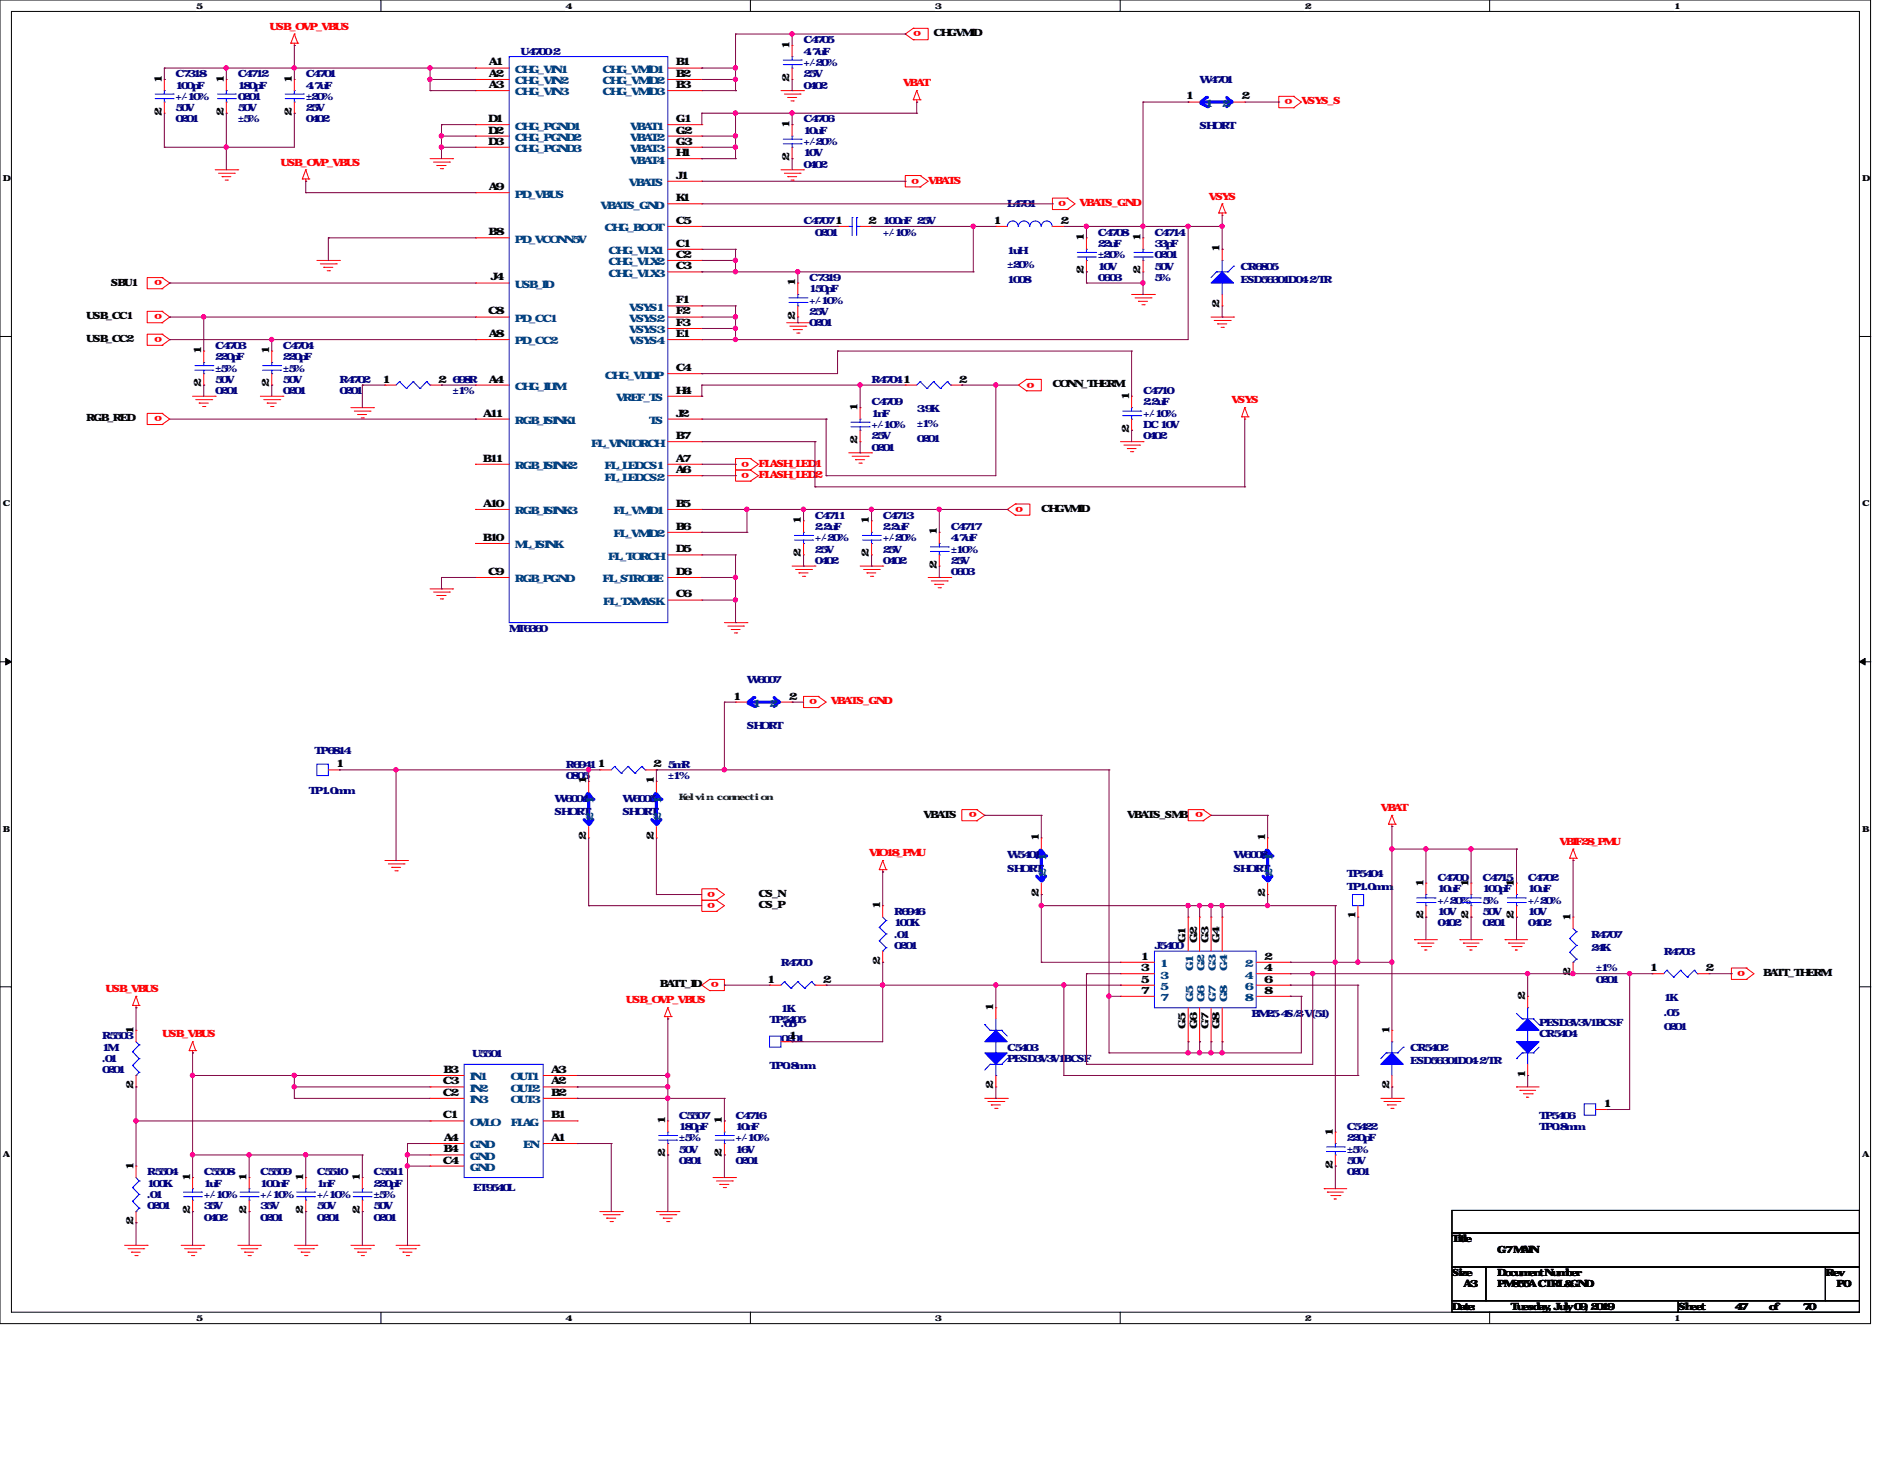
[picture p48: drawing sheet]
<svg xmlns="http://www.w3.org/2000/svg" width="279mm" height="216mm" viewBox="0 0 279 216" stroke-linecap="round" stroke-linejoin="round" font-family="sans-serif">
<defs><g id="words">
<g font-size="1.5" fill="#f00">
<text x="39.9" y="4.4">USB_OVP_VBUS</text>
<text x="136.5" y="4.7" transform="rotate(-180 136.5 4.7)">o</text>
<text x="133.8" y="12.8">VBAT</text>
<text x="191.5" y="14.7" transform="rotate(-180 191.5 14.7)">o</text>
<text x="192.8" y="15.5">VSYS_S</text>
<text x="41.6" y="24.5">USB_OVP_VBUS</text>
<text x="136.1" y="26.5" transform="rotate(-180 136.1 26.5)">o</text>
<text x="137.5" y="27.2">VBATS</text>
<text x="157.9" y="29.8" transform="rotate(-180 157.9 29.8)">o</text>
<text x="179.1" y="29.5">VSYS</text>
<text x="159.9" y="30.5">VBATS_GND</text>
<text x="24" y="41.5" transform="rotate(-180 24 41.5)">o</text>
<text x="24" y="46.6" transform="rotate(-180 24 46.6)">o</text>
<text x="24" y="49.9" transform="rotate(-180 24 49.9)">o</text>
<text x="153.2" y="56.6" transform="rotate(-180 153.2 56.6)">o</text>
<text x="182.4" y="59.7">VSYS</text>
<text x="24" y="61.6" transform="rotate(-180 24 61.6)">o</text>
<text x="111" y="68.4" transform="rotate(-180 111 68.4)">o</text>
<text x="111" y="70" transform="rotate(-180 111 70)">o</text>
<text x="112.4" y="69.1">FLASH_LED1</text>
<text x="112.4" y="70.8">FLASH_LED2</text>
<text x="151.6" y="75.1" transform="rotate(-180 151.6 75.1)">o</text>
<text x="121.1" y="103.5" transform="rotate(-180 121.1 103.5)">o</text>
<text x="123.1" y="104.3">VBATS_GND</text>
<text x="144.7" y="120.3" transform="rotate(-180 144.7 120.3)">o</text>
<text x="178.2" y="120.3" transform="rotate(-180 178.2 120.3)">o</text>
<text x="204.6" y="120.1">VBAT</text>
<text x="231" y="125.1">VBIF28_PMU</text>
<text x="128.8" y="126.7">VIO18_PMU</text>
<text x="106" y="132.1" transform="rotate(-180 106 132.1)">o</text>
<text x="106" y="133.7" transform="rotate(-180 106 133.7)">o</text>
<text x="258.5" y="143.8" transform="rotate(-180 258.5 143.8)">o</text>
<text x="15.6" y="146.9">USB_VBUS</text>
<text x="92.7" y="148.5">USB_OVP_VBUS</text>
<text x="106.5" y="145.5" transform="rotate(-180 106.5 145.5)">o</text>
<text x="24" y="153.6">USB_VBUS</text>
</g>
<g font-size="1.5">
<text x="138.3" y="5.4">CHGVMID</text>
<text x="72.4" y="9.7">A1</text>
<text x="72.4" y="11.4">A2</text>
<text x="100.1" y="9.7">B1</text>
<text x="100.1" y="11.4">B2</text>
<text x="117" y="7.2" transform="rotate(-90 117 7.2)">1</text>
<text x="24" y="17.1" transform="rotate(-90 24 17.1)">2</text>
<text x="24" y="12.2" transform="rotate(-90 24 12.2)">1</text>
<text x="33.1" y="17.1" transform="rotate(-90 33.1 17.1)">2</text>
<text x="33.1" y="12.2" transform="rotate(-90 33.1 12.2)">1</text>
<text x="43.2" y="17.1" transform="rotate(-90 43.2 17.1)">2</text>
<text x="43.2" y="12.2" transform="rotate(-90 43.2 12.2)">1</text>
<text x="72.4" y="13">A3</text>
<text x="100.1" y="13">B3</text>
<text x="117" y="12.1" transform="rotate(-90 117 12.1)">2</text>
<text x="175.7" y="14.7">1</text>
<text x="183.9" y="14.7">2</text>
<text x="72.3" y="18.1">D1</text>
<text x="72.3" y="19.8">D2</text>
<text x="72.3" y="21.4">D3</text>
<text x="100.1" y="18.1">G1</text>
<text x="100.1" y="19.8">G2</text>
<text x="100.1" y="21.4">G3</text>
<text x="100.1" y="23.1">H1</text>
<text x="117" y="23.8" transform="rotate(-90 117 23.8)">2</text>
<text x="117" y="19" transform="rotate(-90 117 19)">1</text>
<text x="72.4" y="28.2">A9</text>
<text x="100.1" y="26.5">J1</text>
<text x="100.1" y="29.8">K1</text>
<text x="72.4" y="34.8">B8</text>
<text x="100.1" y="33.1">C5</text>
<text x="123.7" y="33.1">1</text>
<text x="128.6" y="33.1">2</text>
<text x="147.2" y="33.1">1</text>
<text x="157.1" y="33.1">2</text>
<text x="160.6" y="35.7" transform="rotate(-90 160.6 35.7)">1</text>
<text x="169" y="35.7" transform="rotate(-90 169 35.7)">1</text>
<text x="72.6" y="41.5">J4</text>
<text x="100.1" y="36.5">C1</text>
<text x="100.1" y="38.2">C2</text>
<text x="100.1" y="39.9">C3</text>
<text x="160.6" y="40.6" transform="rotate(-90 160.6 40.6)">2</text>
<text x="169" y="40.6" transform="rotate(-90 169 40.6)">2</text>
<text x="180.7" y="37.4" transform="rotate(-90 180.7 37.4)">1</text>
<text x="12.7" y="47.3">USB_CC1</text>
<text x="16.4" y="42.3">SBU1</text>
<text x="72.3" y="46.6">C8</text>
<text x="100.1" y="44.9">F1</text>
<text x="100.1" y="46.6">F2</text>
<text x="117.8" y="47.3" transform="rotate(-90 117.8 47.3)">2</text>
<text x="117.8" y="42.4" transform="rotate(-90 117.8 42.4)">1</text>
<text x="180.7" y="45.6" transform="rotate(-90 180.7 45.6)">2</text>
<text x="12.7" y="50.7">USB_CC2</text>
<text x="29.8" y="52.5" transform="rotate(-90 29.8 52.5)">1</text>
<text x="39.9" y="52.5" transform="rotate(-90 39.9 52.5)">1</text>
<text x="72.4" y="49.9">A8</text>
<text x="100.1" y="48.3">F3</text>
<text x="100.1" y="49.9">E1</text>
<text x="29.8" y="57.4" transform="rotate(-90 29.8 57.4)">2</text>
<text x="39.9" y="57.4" transform="rotate(-90 39.9 57.4)">2</text>
<text x="56.6" y="56.6">1</text>
<text x="64.9" y="56.6">2</text>
<text x="72.4" y="56.6">A4</text>
<text x="100.1" y="54.9">C4</text>
<text x="100.1" y="58.3">H4</text>
<text x="133.8" y="56.6">1</text>
<text x="142" y="56.6">2</text>
<text x="155.9" y="57.4">CONN_THERM</text>
<text x="167.3" y="59.2" transform="rotate(-90 167.3 59.2)">1</text>
<text x="12.7" y="62.4">RGB_RED</text>
<text x="71.6" y="61.7">A11</text>
<text x="100.1" y="61.7">J2</text>
<text x="100.1" y="65">B7</text>
<text x="127" y="65.7" transform="rotate(-90 127 65.7)">2</text>
<text x="127" y="60.9" transform="rotate(-90 127 60.9)">1</text>
<text x="167.3" y="64.1" transform="rotate(-90 167.3 64.1)">2</text>
<text x="71.5" y="68.4">B11</text>
<text x="100.1" y="68.4">A7</text>
<text x="100.1" y="70.1">A6</text>
<text x="71.6" y="75.1">A10</text>
<text x="100.1" y="75.1">B5</text>
<text x="118.7" y="77.6" transform="rotate(-90 118.7 77.6)">1</text>
<text x="128.7" y="77.6" transform="rotate(-90 128.7 77.6)">1</text>
<text x="154.3" y="75.8">CHGVMID</text>
<text x="71.5" y="80.1">B10</text>
<text x="100.1" y="78.4">B6</text>
<text x="100.1" y="81.8">D5</text>
<text x="118.7" y="82.5" transform="rotate(-90 118.7 82.5)">2</text>
<text x="128.7" y="82.5" transform="rotate(-90 128.7 82.5)">2</text>
<text x="138.8" y="79.3" transform="rotate(-90 138.8 79.3)">1</text>
<text x="72.3" y="85.1">C9</text>
<text x="100.1" y="85.1">D6</text>
<text x="100.1" y="88.5">C6</text>
<text x="138.8" y="84.2" transform="rotate(-90 138.8 84.2)">2</text>
<text x="108.6" y="103.6">1</text>
<text x="116.9" y="103.6">2</text>
<text x="49.8" y="113.6">1</text>
<text x="88.5" y="113.6">1</text>
<text x="96.8" y="113.6">2</text>
<text x="86.8" y="116.2" transform="rotate(-90 86.8 116.2)">1</text>
<text x="96.9" y="116.2" transform="rotate(-90 96.9 116.2)">1</text>
<text x="86.8" y="124.4" transform="rotate(-90 86.8 124.4)">2</text>
<text x="96.9" y="124.4" transform="rotate(-90 96.9 124.4)">2</text>
<text x="136.8" y="121.1">VBATS</text>
<text x="153.9" y="124.5" transform="rotate(-90 153.9 124.5)">1</text>
<text x="167" y="121.1">VBATS_SMB</text>
<text x="187.4" y="124.5" transform="rotate(-90 187.4 124.5)">1</text>
<text x="210.9" y="131.3" transform="rotate(-90 210.9 131.3)">1</text>
<text x="217.5" y="131.3" transform="rotate(-90 217.5 131.3)">1</text>
<text x="224.3" y="131.3" transform="rotate(-90 224.3 131.3)">1</text>
<text x="112.4" y="132.8">CS_N</text>
<text x="112.4" y="134.5">CS_P</text>
<text x="130.4" y="134.6" transform="rotate(-90 130.4 134.6)">1</text>
<text x="153.9" y="132.8" transform="rotate(-90 153.9 132.8)">2</text>
<text x="187.4" y="132.8" transform="rotate(-90 187.4 132.8)">2</text>
<text x="200.8" y="136.1" transform="rotate(-90 200.8 136.1)">1</text>
<text x="210.9" y="136.1" transform="rotate(-90 210.9 136.1)">2</text>
<text x="217.5" y="136.1" transform="rotate(-90 217.5 136.1)">2</text>
<text x="224.3" y="136.1" transform="rotate(-90 224.3 136.1)">2</text>
<text x="232.7" y="136.3" transform="rotate(-90 232.7 136.3)">1</text>
<text x="130.4" y="142.9" transform="rotate(-90 130.4 142.9)">2</text>
<text x="169" y="142.1">1</text>
<text x="169" y="143.8">3</text>
<text x="175.6" y="139.7" transform="rotate(-90 175.6 139.7)">G1</text>
<text x="177.3" y="139.7" transform="rotate(-90 177.3 139.7)">G2</text>
<text x="179" y="139.7" transform="rotate(-90 179 139.7)">G3</text>
<text x="180.7" y="139.7" transform="rotate(-90 180.7 139.7)">G4</text>
<text x="187.3" y="142.1">2</text>
<text x="187.3" y="143.8">4</text>
<text x="244.4" y="143.8">1</text>
<text x="252.6" y="143.8">2</text>
<text x="97.7" y="146.2">BATT_ID</text>
<text x="113.7" y="145.5">1</text>
<text x="121.9" y="145.5">2</text>
<text x="147.1" y="149.7" transform="rotate(-90 147.1 149.7)">1</text>
<text x="169" y="147.1">7</text>
<text x="169" y="145.5">5</text>
<text x="187.3" y="145.5">6</text>
<text x="187.3" y="147.1">8</text>
<text x="225.9" y="148" transform="rotate(-90 225.9 148)">2</text>
<text x="232.7" y="144.5" transform="rotate(-90 232.7 144.5)">2</text>
<text x="261.2" y="144.5">BATT_THERM</text>
<text x="19.8" y="153.1" transform="rotate(-90 19.8 153.1)">1</text>
<text x="116.9" y="153.9">1</text>
<text x="175.6" y="152.4" transform="rotate(-90 175.6 152.4)">G5</text>
<text x="177.3" y="152.4" transform="rotate(-90 177.3 152.4)">G6</text>
<text x="179" y="152.4" transform="rotate(-90 179 152.4)">G7</text>
<text x="180.7" y="152.4" transform="rotate(-90 180.7 152.4)">G8</text>
<text x="205.8" y="153.1" transform="rotate(-90 205.8 153.1)">1</text>
<text x="19.8" y="161.3" transform="rotate(-90 19.8 161.3)">2</text>
<text x="65.6" y="160.6">C3</text>
<text x="65.7" y="158.9">B3</text>
<text x="81.7" y="158.9">A3</text>
<text x="81.7" y="160.6">A2</text>
<text x="147.1" y="161.3" transform="rotate(-90 147.1 161.3)">2</text>
<text x="205.8" y="161.3" transform="rotate(-90 205.8 161.3)">2</text>
<text x="225.9" y="159.6" transform="rotate(-90 225.9 159.6)">1</text>
<text x="65.6" y="162.3">C2</text>
<text x="65.6" y="165.6">C1</text>
<text x="81.7" y="162.3">B2</text>
<text x="81.7" y="165.6">B1</text>
<text x="98.6" y="166.5" transform="rotate(-90 98.6 166.5)">1</text>
<text x="106.9" y="166.5" transform="rotate(-90 106.9 166.5)">1</text>
<text x="237.6" y="163.9">1</text>
<text x="19.8" y="173.2" transform="rotate(-90 19.8 173.2)">1</text>
<text x="65.6" y="172.3">C4</text>
<text x="65.7" y="170.6">B4</text>
<text x="65.7" y="169">A4</text>
<text x="81.7" y="169">A1</text>
<text x="98.6" y="171.4" transform="rotate(-90 98.6 171.4)">2</text>
<text x="106.9" y="171.4" transform="rotate(-90 106.9 171.4)">2</text>
<text x="197.4" y="173.1" transform="rotate(-90 197.4 173.1)">2</text>
<text x="197.4" y="168.1" transform="rotate(-90 197.4 168.1)">1</text>
<text x="28.2" y="179.7" transform="rotate(-90 28.2 179.7)">2</text>
<text x="28.2" y="174.8" transform="rotate(-90 28.2 174.8)">1</text>
<text x="36.5" y="179.7" transform="rotate(-90 36.5 179.7)">2</text>
<text x="36.5" y="174.8" transform="rotate(-90 36.5 174.8)">1</text>
<text x="44.9" y="179.7" transform="rotate(-90 44.9 179.7)">2</text>
<text x="44.9" y="174.8" transform="rotate(-90 44.9 174.8)">1</text>
<text x="53.3" y="179.7" transform="rotate(-90 53.3 179.7)">2</text>
<text x="53.3" y="174.8" transform="rotate(-90 53.3 174.8)">1</text>
<text x="19.8" y="181.4" transform="rotate(-90 19.8 181.4)">2</text>
<text x="215.1" y="183.9">Title</text>
<text x="221.8" y="185.6">G7 MAIN</text>
<text x="215.1" y="189">Size</text>
<text x="216.8" y="190.6">A3</text>
<text x="221.8" y="190.6">PM855A CTRL&amp;GND</text>
<text x="221.8" y="189">Document Number</text>
<text x="270.4" y="189">Rev</text>
<text x="272.1" y="190.6">P0</text>
<text x="215.1" y="194">Date:</text>
<text x="223.8" y="194">Tuesday, July 09, 2019</text>
<text x="248.6" y="194">Sheet</text>
<text x="257" y="194">47</text>
<text x="262" y="194">of</text>
<text x="267.1" y="194">70</text>
</g>
<g font-size="1.5" fill="#000080">
<text x="26" y="11.4">C7318</text>
<text x="35.2" y="11.4">C4712</text>
<text x="45.3" y="11.4">C4701</text>
<text x="77.1" y="8.1">U4700-2</text>
<text x="119" y="6.4">C4705</text>
<text x="119" y="8.1">4.7uF</text>
<text x="119" y="11.4">25V</text>
<text x="119" y="9.7">+/-20%</text>
<text x="26" y="13.1">100pF</text>
<text x="26" y="16.5">50V</text>
<text x="26" y="14.8">+/-10%</text>
<text x="35.2" y="13.1">180pF</text>
<text x="35.2" y="14.8">0201</text>
<text x="35.2" y="16.5">50V</text>
<text x="45.3" y="13.1">4.7uF</text>
<text x="45.3" y="16.5">25V</text>
<text x="45.3" y="14.8">±20%</text>
<text x="119" y="13.1">0402</text>
<text x="177.7" y="12.3">W4701</text>
<text x="26" y="18.1">0201</text>
<text x="35.2" y="18.1">±5%</text>
<text x="45.3" y="18.1">0402</text>
<text x="119" y="18.1">C4706</text>
<text x="119" y="19.8">10uF</text>
<text x="119" y="23.2">10V</text>
<text x="119" y="21.5">+/-20%</text>
<text x="177.7" y="19.1">SHORT</text>
<text x="119" y="24.8">0402</text>
<text x="119" y="33.2">C4707</text>
<text x="120.7" y="34.9">0201</text>
<text x="130.8" y="33.2">100nF 25V</text>
<text x="130.8" y="34.9">+/-10%</text>
<text x="149.2" y="30.7">L4701</text>
<text x="162.6" y="34.9">C4708</text>
<text x="171" y="34.9">C4714</text>
<text x="119.9" y="41.6">C7319</text>
<text x="149.2" y="37.6">1uH</text>
<text x="149.2" y="39.8">±20%</text>
<text x="149.2" y="42">1008</text>
<text x="162.6" y="36.6">22uF</text>
<text x="162.6" y="41.6">0603</text>
<text x="162.6" y="39.9">10V</text>
<text x="162.6" y="38.3">±20%</text>
<text x="171" y="36.6">33pF</text>
<text x="171" y="38.3">0201</text>
<text x="171" y="39.9">50V</text>
<text x="171" y="41.6">5%</text>
<text x="183.8" y="39.9">CR6805</text>
<text x="183.8" y="42">ESD56301D04-2/TR</text>
<text x="119.9" y="43.3">150pF</text>
<text x="119.9" y="46.7">25V</text>
<text x="119.9" y="45">+/-10%</text>
<text x="31.9" y="51.6">C4703</text>
<text x="31.9" y="53.3">220pF</text>
<text x="41.9" y="51.6">C4704</text>
<text x="41.9" y="53.3">220pF</text>
<text x="119.9" y="48.3">0201</text>
<text x="31.9" y="58.4">0201</text>
<text x="31.9" y="56.7">50V</text>
<text x="31.9" y="55">±5%</text>
<text x="41.9" y="58.4">0201</text>
<text x="41.9" y="56.7">50V</text>
<text x="41.9" y="55">±5%</text>
<text x="50.3" y="56.7">R4702</text>
<text x="50.3" y="58.4">0201</text>
<text x="67.1" y="56.7">698R</text>
<text x="67.1" y="58.4">±1%</text>
<text x="129.1" y="56.7">R4704</text>
<text x="169.3" y="58.4">C4710</text>
<text x="129.1" y="60">C4709</text>
<text x="129.1" y="61.7">1nF</text>
<text x="129.1" y="65.1">25V</text>
<text x="129.1" y="63.4">+/-10%</text>
<text x="135.8" y="61">3.9K</text>
<text x="135.8" y="63.2">±1%</text>
<text x="135.8" y="65.4">0201</text>
<text x="169.3" y="60">2.2uF</text>
<text x="169.3" y="65.1">0402</text>
<text x="169.3" y="63.4">DC 10V</text>
<text x="169.3" y="61.7">+/-10%</text>
<text x="129.1" y="66.8">0201</text>
<text x="120.7" y="76.8">C4711</text>
<text x="130.8" y="76.8">C4713</text>
<text x="120.7" y="78.5">2.2uF</text>
<text x="120.7" y="83.5">0402</text>
<text x="120.7" y="81.8">25V</text>
<text x="120.7" y="80.2">+/-20%</text>
<text x="130.8" y="78.5">2.2uF</text>
<text x="130.8" y="83.5">0402</text>
<text x="130.8" y="81.8">25V</text>
<text x="130.8" y="80.2">+/-20%</text>
<text x="140.8" y="78.5">C4717</text>
<text x="140.8" y="80.2">4.7uF</text>
<text x="140.8" y="83.5">25V</text>
<text x="140.8" y="81.8">±10%</text>
<text x="140.8" y="85.2">0603</text>
<text x="75.4" y="93.6">MT6360</text>
<text x="110.7" y="101.1">W6007</text>
<text x="110.7" y="108">SHORT</text>
<text x="46.6" y="111.7">TP6814</text>
<text x="83.8" y="113.7">R6941</text>
<text x="98.9" y="113.7">5mR</text>
<text x="45.8" y="117.6">TP1.0mm</text>
<text x="82.2" y="118.7">W6004</text>
<text x="83.8" y="115.4">0805</text>
<text x="92.2" y="118.7">W6005</text>
<text x="98.9" y="115.4">±1%</text>
<text x="82.2" y="120.7">SHORT</text>
<text x="92.2" y="120.7">SHORT</text>
<text x="149.2" y="127.1">W5401</text>
<text x="149.2" y="129.1">SHORT</text>
<text x="182.8" y="127.1">W6008</text>
<text x="182.8" y="129.1">SHORT</text>
<text x="199.5" y="129.8">TP5404</text>
<text x="199.5" y="131.8">TP1.0mm</text>
<text x="212.9" y="130.5">C4700</text>
<text x="219.6" y="130.5">C4715</text>
<text x="226.3" y="130.5">C4702</text>
<text x="132.5" y="135.5">R6946</text>
<text x="132.5" y="137.2">100K</text>
<text x="212.9" y="132.1">10uF</text>
<text x="212.9" y="137.2">0402</text>
<text x="212.9" y="135.5">10V</text>
<text x="212.9" y="133.8">+/-20%</text>
<text x="219.6" y="132.1">100pF</text>
<text x="219.6" y="137.2">0201</text>
<text x="219.6" y="135.5">50V</text>
<text x="219.6" y="133.8">5%</text>
<text x="226.3" y="132.1">10uF</text>
<text x="226.3" y="137.2">0402</text>
<text x="226.3" y="135.5">10V</text>
<text x="226.3" y="133.8">+/-20%</text>
<text x="115.7" y="143">R4700</text>
<text x="132.5" y="138.9">.01</text>
<text x="132.5" y="140.5">0201</text>
<text x="171" y="140.5">J5400</text>
<text x="235.7" y="138.9">R4707</text>
<text x="235.7" y="140.8">24K</text>
<text x="236.4" y="143.9">±1%</text>
<text x="246.5" y="141.4">R4703</text>
<text x="115.7" y="149.9">1K</text>
<text x="236.4" y="145.5">0201</text>
<text x="246.5" y="148.2">1K</text>
<text x="15.1" y="153.9">R5503</text>
<text x="15.1" y="155.6">1M</text>
<text x="114" y="151.4">TP5405</text>
<text x="115.7" y="152.1">.05</text>
<text x="115.7" y="154.3">0201</text>
<text x="149.2" y="155.6">C5403</text>
<text x="185.4" y="150.6">BM25-4S/2-V(51)</text>
<text x="208.9" y="155.6">CR5402</text>
<text x="228" y="153.6">CR5404</text>
<text x="228" y="151.9">PESD3V3V1BCSF</text>
<text x="246.5" y="150.4">.05</text>
<text x="246.5" y="152.6">0201</text>
<text x="15.1" y="157.3">.01</text>
<text x="15.1" y="159">0201</text>
<text x="69.9" y="156.6">U5501</text>
<text x="114" y="158.3">TP0.8mm</text>
<text x="149.2" y="157.3">PESD3V3V1BCSF</text>
<text x="208.9" y="157.6">ESD56301D04-2/TR</text>
<text x="100.6" y="165.7">C5507</text>
<text x="100.6" y="167.3">180pF</text>
<text x="109" y="165.7">C4716</text>
<text x="109" y="167.3">10nF</text>
<text x="199.5" y="167.3">C5422</text>
<text x="228" y="165.7">TP5406</text>
<text x="228" y="167.3">TP0.8mm</text>
<text x="100.6" y="172.4">0201</text>
<text x="100.6" y="170.7">50V</text>
<text x="100.6" y="169">±5%</text>
<text x="109" y="172.4">0201</text>
<text x="109" y="170.7">16V</text>
<text x="109" y="169">+/-10%</text>
<text x="199.5" y="169">220pF</text>
<text x="199.5" y="172.4">50V</text>
<text x="199.5" y="170.7">±5%</text>
<text x="21.8" y="174">R5504</text>
<text x="21.8" y="175.7">100K</text>
<text x="21.8" y="177.4">.01</text>
<text x="21.8" y="179.1">0201</text>
<text x="30.2" y="174">C5508</text>
<text x="30.2" y="175.7">1uF</text>
<text x="30.2" y="179.1">35V</text>
<text x="30.2" y="177.4">+/-10%</text>
<text x="38.6" y="174">C5509</text>
<text x="38.6" y="175.7">100nF</text>
<text x="38.6" y="179.1">35V</text>
<text x="38.6" y="177.4">+/-10%</text>
<text x="46.9" y="174">C5510</text>
<text x="46.9" y="175.7">1nF</text>
<text x="46.9" y="179.1">50V</text>
<text x="46.9" y="177.4">+/-10%</text>
<text x="55.3" y="174">C5511</text>
<text x="55.3" y="175.7">220pF</text>
<text x="55.3" y="179.1">50V</text>
<text x="55.3" y="177.4">±5%</text>
<text x="70.1" y="176.4">ET9540L</text>
<text x="199.5" y="174">0201</text>
<text x="30.2" y="180.8">0402</text>
<text x="38.6" y="180.8">0201</text>
<text x="46.9" y="180.8">0201</text>
<text x="55.3" y="180.8">0201</text>
</g>
<g font-size="1.5" fill="#004080">
<text x="76.3" y="10.8">CHG_VIN1</text>
<text x="89.3" y="10.8">CHG_VMID1</text>
<text x="76.3" y="12.5">CHG_VIN2</text>
<text x="76.3" y="14.1">CHG_VIN3</text>
<text x="89.3" y="12.5">CHG_VMID2</text>
<text x="89.3" y="14.1">CHG_VMID3</text>
<text x="178.6" y="15.8">1</text>
<text x="181.1" y="15.8">2</text>
<text x="76.3" y="19.2">CHG_PGND1</text>
<text x="76.3" y="20.9">CHG_PGND2</text>
<text x="76.3" y="22.5">CHG_PGND3</text>
<text x="93.3" y="19.2">VBAT1</text>
<text x="93.3" y="20.9">VBAT2</text>
<text x="93.3" y="22.5">VBAT3</text>
<text x="76.3" y="29.3">PD_VBUS</text>
<text x="93.2" y="27.6">VBATS</text>
<text x="93.3" y="24.2">VBAT4</text>
<text x="76.3" y="35.9">PD_VCONN5V</text>
<text x="88.9" y="30.9">VBATS_GND</text>
<text x="89.6" y="34.2">CHG_BOOT</text>
<text x="90.2" y="37.6">CHG_VLX1</text>
<text x="90.2" y="39.3">CHG_VLX2</text>
<text x="90.2" y="41">CHG_VLX3</text>
<text x="76.3" y="47.7">PD_CC1</text>
<text x="76.3" y="42.6">USB_ID</text>
<text x="93.2" y="46">VSYS1</text>
<text x="93.2" y="47.7">VSYS2</text>
<text x="76.3" y="51">PD_CC2</text>
<text x="93.2" y="49.4">VSYS3</text>
<text x="93.2" y="51">VSYS4</text>
<text x="76.3" y="57.7">CHG_ILIM</text>
<text x="89.6" y="56">CHG_VDDP</text>
<text x="91.3" y="59.4">VREF_TS</text>
<text x="76.3" y="62.8">RGB_ISINK1</text>
<text x="96.2" y="62.8">TS</text>
<text x="76.3" y="69.5">RGB_ISINK2</text>
<text x="87.6" y="66.1">FL_VINTORCH</text>
<text x="89.5" y="69.5">FL_LEDCS1</text>
<text x="89.5" y="71.2">FL_LEDCS2</text>
<text x="76.3" y="76.2">RGB_ISINK3</text>
<text x="90.9" y="76.2">FL_VMID1</text>
<text x="76.3" y="81.2">ML_ISINK</text>
<text x="90.1" y="82.9">FL_TORCH</text>
<text x="90.9" y="79.5">FL_VMID2</text>
<text x="76.3" y="86.2">RGB_PGND</text>
<text x="89.2" y="86.2">FL_STROBE</text>
<text x="89.4" y="89.6">FL_TXMASK</text>
<text x="111.5" y="104.7">1</text>
<text x="114" y="104.7">2</text>
<text x="87.9" y="119" transform="rotate(-90 87.9 119)">1</text>
<text x="98" y="119" transform="rotate(-90 98 119)">1</text>
<text x="87.9" y="121.5" transform="rotate(-90 87.9 121.5)">2</text>
<text x="98" y="121.5" transform="rotate(-90 98 121.5)">2</text>
<text x="155" y="129.9" transform="rotate(-90 155 129.9)">2</text>
<text x="155" y="127.4" transform="rotate(-90 155 127.4)">1</text>
<text x="188.5" y="129.9" transform="rotate(-90 188.5 129.9)">2</text>
<text x="188.5" y="127.4" transform="rotate(-90 188.5 127.4)">1</text>
<text x="171.9" y="143.2">1</text>
<text x="176.7" y="143.7" transform="rotate(-90 176.7 143.7)">G1</text>
<text x="178.4" y="143.7" transform="rotate(-90 178.4 143.7)">G2</text>
<text x="180.1" y="143.7" transform="rotate(-90 180.1 143.7)">G3</text>
<text x="181.8" y="143.7" transform="rotate(-90 181.8 143.7)">G4</text>
<text x="184.4" y="143.2">2</text>
<text x="171.9" y="148.3">7</text>
<text x="171.9" y="144.9">3</text>
<text x="171.9" y="146.6">5</text>
<text x="176.7" y="148.4" transform="rotate(-90 176.7 148.4)">G5</text>
<text x="178.4" y="148.4" transform="rotate(-90 178.4 148.4)">G6</text>
<text x="180.1" y="148.4" transform="rotate(-90 180.1 148.4)">G7</text>
<text x="181.8" y="148.4" transform="rotate(-90 181.8 148.4)">G8</text>
<text x="184.4" y="146.6">6</text>
<text x="184.4" y="144.9">4</text>
<text x="184.4" y="148.3">8</text>
<text x="69.6" y="160">IN1</text>
<text x="69.6" y="161.7">IN2</text>
<text x="75.6" y="160">OUT1</text>
<text x="75.6" y="161.7">OUT2</text>
<text x="69.6" y="163.4">IN3</text>
<text x="69.6" y="166.7">OVLO</text>
<text x="75.6" y="163.4">OUT3</text>
<text x="75.7" y="166.7">FLAG</text>
<text x="69.6" y="171.7">GND</text>
<text x="69.6" y="170.1">GND</text>
<text x="69.6" y="173.4">GND</text>
<text x="77.5" y="170.1">EN</text>
</g>
<text font-size="1.3" fill="#008000" x="100.6" y="118.4">Kelvin connection</text>
<g font-size="1.2">
<text x="29" y="1.3">5</text>
<text x="83.8" y="1.3">4</text>
<text x="138.5" y="1.3">3</text>
<text x="193.3" y="1.3">2</text>
<text x="248" y="1.3">1</text>
<text x=".4" y="26.8">D</text>
<text x="275.9" y="26.8">D</text>
<text x=".4" y="75">C</text>
<text x="275.9" y="75">C</text>
<text x=".4" y="123.1">B</text>
<text x="275.9" y="123.1">B</text>
<text x=".4" y="171.3">A</text>
<text x="275.9" y="171.3">A</text>
<text x="29" y="195.6">5</text>
<text x="83.8" y="195.6">4</text>
<text x="138.5" y="195.6">3</text>
<text x="193.3" y="195.6">2</text>
<text x="248" y="195.6">1</text>
</g>
</g></defs>
<path d="M0 0h277.1v196h-277.1zM1.7 1.7h273.8v192.6h-273.8z" fill="none" stroke="#000" stroke-width=".15"/>
<g fill="#fff">
<path d="M29 .2h.7v1.3h-.7z"/>
<path d="M29 194.5h.7v1.3h-.7z"/>
</g>
<path d="M56.4 0v1.7M56.4 194.3v1.7" fill="none" stroke="#000" stroke-width=".15"/>
<g fill="#fff">
<path d="M83.8 .2h.6v1.3h-.6z"/>
<path d="M83.8 194.5h.6v1.3h-.6z"/>
</g>
<path d="M111.2 0v1.7M111.2 194.3v1.7" fill="none" stroke="#000" stroke-width=".15"/>
<g fill="#fff">
<path d="M138.5 .2h.6v1.3h-.6z"/>
<path d="M138.5 194.5h.6v1.3h-.6z"/>
</g>
<path d="M165.9 0v1.7M165.9 194.3v1.7" fill="none" stroke="#000" stroke-width=".15"/>
<g fill="#fff">
<path d="M193.3 .2h.6v1.3h-.6z"/>
<path d="M193.3 194.5h.6v1.3h-.6z"/>
</g>
<path d="M220.7 0v1.7M220.7 194.3v1.7" fill="none" stroke="#000" stroke-width=".15"/>
<g fill="#fff">
<path d="M248 .2h.7v1.3h-.7z"/>
<path d="M248 194.5h.7v1.3h-.7z"/>
<path d="M.4 25.7h.9v1.4h-.9z"/>
<path d="M275.9 25.7h.8v1.4h-.8z"/>
<path d="M.4 73.9h.9v1.3h-.9z"/>
<path d="M275.9 73.9h.8v1.3h-.8z"/>
</g>
<path d="M0 49.8h1.7M275.5 49.8h1.7" fill="none" stroke="#000" stroke-width=".15"/>
<g fill="#fff">
<path d="M.4 122h.8v1.4h-.8z"/>
<path d="M275.9 122h.7v1.4h-.7z"/>
</g>
<path d="M0 98h1.7M275.5 98h1.7" fill="none" stroke="#000" stroke-width=".15"/>
<path d="M.8 97.5l.9 .5-.9 .5zM275.5 98l.8-.5v1z" fill="#000" stroke="#000" stroke-width=".15"/>
<g fill="#fff">
<path d="M.4 170.2h.8v1.3h-.8z"/>
<path d="M275.9 170.2h.7v1.3h-.7z"/>
</g>
<path d="M0 146.1h1.7M275.5 146.1h1.7M215.1 179.2h60.4v3.4h-60.4zM215.1 182.6h60.4v5h-60.4zM215.1 187.6h5v5h-5zM215.1 192.6h33.5v1.7h-33.5zM220.1 187.6h50.3v5h-50.3zM248.6 192.6h26.9v1.7h-26.9zM270.4 187.6h5.1v5h-5.1z" fill="none" stroke="#000" stroke-width=".15"/>
<g fill="none" stroke="#f00" stroke-width=".15">
<path d="M33.5 11.8h.1M33.5 16.8h.1M33.5 11.8v1.6M33.5 15.1v1.7M43.1 6.4h.1M43.1 6.4h1M43.6 6.7h.1M43.6 5h.1M43.6 11.8h.1M43.6 16.8h.1M43.6 6.4v.3M43.6 11.8v1.6"/>
<path d="M43.6 15.1v1.7M43.6 5l.5 1.4M43.6 5l-.5 1.4M44.1 6.4h.1M115.7 13.4h3.3M116.2 13.9h2.3M116.7 14.4h.1M116.7 14.4h1.3M117.2 14.9h.3M117.5 14.9h.1M118.5 13.9h.1M119 13.4h.1"/>
<path d="M135.3 14.8h.1M135.3 5.9h.1M135.3 4.2h.1M135.3 4.2h2.2v1.7h-2.2M135.3 14.8h1M135.3 4.2l-1.2 .8 1.2 .9M135.8 15.1h.1M135.8 13.4h.1M135.8 14.8v.3M135.8 13.4l.5 1.4M135.8 13.4l-.5 1.4M136.3 14.8h.1"/>
<path d="M191.6 16h.1M191.6 14.3h.1M191.6 14.3h-2.2v1.7h2.2M191.6 14.3l1.2 .8-1.2 .9M31.9 25.1h3.3M32.4 25.7h2.3M32.9 26.2h.1M32.9 26.2h1.3M33.4 26.7h.3M33.7 26.7h.1M34.7 25.7h.1M35.2 25.1h.1"/>
<path d="M44.8 26.5h.1M44.8 26.5h1M45.3 26.8h.1M45.3 25.1h.1M45.3 26.5v.3M45.3 25.1l.5 1.4M45.3 25.1l-.5 1.4M45.8 26.5h.1M46.9 38.6h3.4M47.5 39.1h2.3M48 39.6h.1M48 39.6h1.3"/>
<path d="M49.8 39.1h.1M50.3 38.6h.1M63.7 23.5h3.4M64.2 24h2.4M64.7 24.5h.1M64.7 24.5h1.4M65.2 25h.4M65.6 25h.1M66.6 24h.1M67.1 23.5h.1M115.7 25.1h3.3M116.2 25.7h2.3"/>
<path d="M116.7 26.2h.1M116.7 26.2h1.3M117.2 26.7h.3M117.5 26.7h.1M118.5 25.7h.1M119 25.1h.1M124.1 33.5h.1M124.1 33.5h1.6M127.4 33.5h1.7M129.1 33.5h.1M136.3 27.7h.1M136.3 26h.1"/>
<path d="M136.3 26h-2.2v1.7h2.2M136.3 26l1.2 .8-1.2 .9M158.1 31h.1M158.1 29.3h.1M158.1 29.3h-2.2v1.7h2.2M158.1 29.3l1.2 .9-1.2 .8M161 35.2h.1M161 35.2v1.7M161 38.6v1.7M180.6 31.5h.1M180.6 31.5h1M181.1 31.9h.1"/>
<path d="M181.1 30.2h.1M181.1 31.5v.4M181.1 30.2l.5 1.3M181.1 30.2l-.5 1.3M181.6 31.5h.1M24 47.8h.1M24 46.1h.1M24 46.1h-2.2v1.7h2.2M24 51.1h.1M24 49.5h.1M24 49.5h-2.2v1.6h2.2M24 42.8h.1"/>
<path d="M24 41.1h.1M24 41.1h-2.2v1.7h2.2M24 46.1l1.1 .8-1.1 .9M24 49.5l1.1 .8-1.1 .8M24 41.1l1.1 .8-1.1 .9M28.5 58.7h3.4M29 59.2h2.4M29.5 59.7h.1M29.5 59.7h1.4M30.2 52h.1M30.2 57h.1M30.2 52v1.7"/>
<path d="M30.2 55.3v1.7M31.4 59.2h.1M31.9 58.7h.1M38.6 58.7h3.3M39.1 59.2h2.3M39.6 59.7h.1M39.6 59.7h1.3M40.3 52h.1M40.3 57h.1M40.3 52v1.7M40.3 55.3v1.7M41.4 59.2h.1"/>
<path d="M41.9 58.7h.1M48.5 40.1h.3M48.8 40.1h.1M116.5 47.8h3.4M117 48.3h2.4M117.5 48.8h.1M117.5 48.8h1.4M118 49.3h.4M118.4 49.3h.1M119.4 48.3h.1M119.9 47.8h.1M152.1 57.9h.1"/>
<path d="M152.1 56.2h.1M152.1 56.2h2.2v1.7h-2.2M152.1 56.2l-1.2 .8 1.2 .9M161 40.3h.1M167.6 43.6h3.4M168.1 44.1h2.4M168.7 44.6h.1M168.7 44.6h1.3M169.2 45.1h.3M169.5 45.1h.1M170.5 44.1h.1M171 43.6h.1"/>
<path d="M179.4 46.9h3.4M179.9 47.5h2.3M180.4 48h.1M180.4 48h1.3M180.9 48.5h.3M181.2 48.5h.1M182.2 47.5h.1M182.8 46.9h.1M24 62.9h.1M24 61.2h.1M24 61.2h-2.2v1.7h2.2M24 61.2l1.1 .9-1.1 .8"/>
<path d="M30 60.2h.4M30.4 60.2h.1M40.1 60.2h.3M40.4 60.2h.1M52 60.4h3.3M52.5 60.9h2.3M53 61.4h.1M53 61.4h1.3M53.5 61.9h.3M53.8 61.9h.1M54.8 60.9h.1M55.3 60.4h.1"/>
<path d="M111.2 69.6h.1M111.2 67.9h.1M111.2 67.9h-2.2v1.7h2.2M111.2 71.2h.1M111.2 69.6h-2.2v1.6h2.2M111.2 67.9l1.2 .8-1.2 .9M111.2 69.6l1.2 .8-1.2 .8M119 77.1h.1M119 77.1v1.7M125.7 67.1h3.4M126.2 67.6h2.4M126.7 68.1h.1"/>
<path d="M126.7 68.1h1.4M127.3 68.6h.3M127.6 68.6h.1M128.6 67.6h.1M129.1 67.1h.1M150.4 76.3h.1M150.4 74.6h.1M150.4 74.6h2.2v1.7h-2.2M150.4 74.6l-1.2 .8 1.2 .9M166 65.4h3.3M166.5 65.9h2.3M167 66.4h.1"/>
<path d="M167 66.4h1.3M167.5 66.9h.3M167.8 66.9h.1M168.8 65.9h.1M169.3 65.4h.1M183.9 61.7h.1M183.9 61.7h1M184.4 62.1h.1M184.4 60.4h.1M184.4 61.7v.4M184.4 60.4l.5 1.3M184.4 60.4l-.5 1.3"/>
<path d="M184.9 61.7h.1M63.7 87.2h3.4M64.2 87.7h2.4M64.7 88.2h.1M64.7 88.2h1.4M65.2 88.7h.4M65.6 88.7h.1M66.6 87.7h.1M67.1 87.2h.1M107.3 92.2h3.4M107.8 92.7h2.4M108.3 93.2h.1"/>
<path d="M108.3 93.2h1.3M108.8 93.7h.3M109.1 93.7h.1M110.2 92.7h.1M110.7 92.2h.1M117.3 83.8h3.4M117.9 84.3h2.3M118.4 84.8h.1M118.4 84.8h1.3M118.9 85.3h.3M119 82.2h.1M119 80.5v1.7"/>
<path d="M119.2 85.3h.1M120.2 84.3h.1M120.7 83.8h.1M127.4 83.8h3.4M127.9 84.3h2.4M128.4 84.8h.1M128.4 84.8h1.4M128.9 85.3h.4M129.3 85.3h.1M130.3 84.3h.1M130.8 83.8h.1M137.5 85.5h3.3"/>
<path d="M138 86h2.3M138.5 86.5h.1M138.5 86.5h1.3M139 87h.3M139.3 87h.1M140.3 86h.1M140.8 85.5h.1M88.9 114h.1M88.9 114h1.7M95.6 114h1.6M97.2 114h.1M121.2 104.8h.1"/>
<path d="M121.2 103.1h.1M121.2 103.1h-2.2v1.7h2.2M121.2 103.1l1.2 .9-1.2 .8M144.7 119.9h.1M144.7 119.9h-2.2v1.6h2.2M144.7 119.9l1.2 .8-1.2 .8M178.2 119.9h.1M178.2 119.9h-2.2v1.6h2.2M178.2 119.9l1.2 .8-1.2 .8M57 127.4h3.4M57.5 127.9h2.4M58 128.4h.1"/>
<path d="M58 128.4h1.4M58.5 128.9h.3M58.8 128.9h.1M59.9 127.9h.1M60.4 127.4h.1M106.1 133.3h.1M106.1 131.6h.1M106.1 131.6h-2.1v1.7h2.1M106.1 135h.1M106.1 133.3h-2.1v1.7h2.1M106.1 131.6l1.2 .9-1.2 .8M106.1 133.3l1.2 .8-1.2 .9"/>
<path d="M130.3 128.8h.1M130.3 128.8h1M130.8 129.1h.1M130.8 127.4h.1M130.8 128.8v.3M130.8 127.4l.5 1.4M130.8 127.4l-.5 1.4M131.3 128.8h.1M144.7 121.5h.1M178.2 121.5h.1M205.7 122h.1M205.7 122h1"/>
<path d="M206.2 122.4h.1M206.2 120.7h.1M206.2 122v.4M206.2 120.7l-.5 1.3M206.2 120.7l.5 1.3M206.7 122h.1M209.5 139.1h.1M209.5 139.1h3.4M210.1 139.7h.1M210.1 139.7h2.3M211.2 130.8h.1M211.2 135.8h.1"/>
<path d="M211.2 130.8v1.7M211.2 134.1v1.7M216.3 139.1h.1M216.3 139.1h3.3M216.8 139.7h.1M216.8 139.7h2.3M223 139.1h.1M223 139.1h3.3M223.5 139.7h.1M223.5 139.7h2.3M232.5 127.1h.1M232.5 127.1h1.1"/>
<path d="M233 127.4h.1M233 125.7h.1M233 127.1v.3M233 125.7l.6 1.4M233 125.7l-.5 1.4M233.6 127.1h.1M19.6 148.9h.1M19.6 148.9h1M20.2 149.2h.1M20.2 147.5h.1M20.2 148.9v.3M20.2 147.5l.4 1.4"/>
<path d="M20.2 147.5l-.6 1.4M20.6 148.9h.1M28 155.6h.1M28 155.6h1M28.5 155.9h.1M28.5 154.3h.1M28.5 155.6v.3M28.5 154.3l.5 1.3M28.5 154.3l-.5 1.3M29 155.6h.1M63.7 159.3h.1M63.7 159.3h5"/>
<path d="M80.5 159.3h5M85.5 159.3h.1M98.4 150.5h.1M98.4 150.5h1M98.9 150.9h.1M98.9 149.2h.1M98.9 150.5v.4M98.9 149.2l.5 1.3M98.9 149.2l-.5 1.3M99.4 150.5h.1M105.1 146.7h.1M105.1 145h.1"/>
<path d="M105.1 145h2.2v1.7h-2.2M105.1 145l-1.1 .9 1.1 .8M114 145.9h.1M114 145.9h1.7M120.7 145.9h1.7M122.4 145.9h.1M147.5 149.2h.1M147.5 149.2v1.7M147.5 159.3v1.7M210.6 140.2h1.3M211.1 140.7h.1M211.1 140.7h.3"/>
<path d="M211.9 140.2h.1M217.3 140.2h1.3M217.8 140.7h.1M217.8 140.7h.3M218.6 140.2h.1M224 140.2h1.3M224.5 140.7h.1M224.5 140.7h.3M225.3 140.2h.1M258.7 145h.1M258.7 143.3h.1M258.7 143.3h-2.2v1.7h2.2"/>
<path d="M258.7 143.3l1.1 .9-1.1 .8M20.2 172.7h.1M20.2 172.7v1.7M20.2 179.4v1.7M28.5 174.4h.1M28.5 179.4h.1M28.5 174.4v1.6M28.5 177.7v1.7M36.9 174.4h.1M36.9 179.4h.1M36.9 174.4v1.6M36.9 177.7v1.7"/>
<path d="M63.7 161h.1M63.7 162.6h.1M63.7 171h.1M63.7 169.3h.1M63.7 166h.1M63.7 172.7h.1M63.7 162.6h5M63.7 161h5M63.7 171h5M63.7 169.3h5M63.7 166h5M63.7 172.7h5"/>
<path d="M80.5 162.6h5M80.5 161h5M80.5 169.3h5M80.5 166h5M85.5 161h.1M85.5 162.6h.1M85.5 169.3h.1M85.5 166h.1M88.9 179.4h3.3M89.4 179.9h2.3M91.7 179.9h.1M92.2 179.4h.1"/>
<path d="M97.2 179.4h3.4M97.7 179.9h2.4M100.1 179.9h.1M100.6 179.4h.1M105.6 174.4h3.4M106.1 174.9h2.4M106.6 175.4h.1M106.6 175.4h1.4M107.1 175.9h.4M107.5 175.9h.1M108.5 174.9h.1M109 174.4h.1"/>
<path d="M145.9 162.6h3.3M146.3 163.1h2.4M146.9 163.6h.1M146.9 163.6h1.3M147.4 164.1h.3M147.5 161h.1M147.7 164.1h.1M148.7 163.1h.1M149.2 162.6h.1M196.2 176h.1M196.2 176h3.3M196.6 176.5h.1"/>
<path d="M196.6 176.5h2.4M197.1 177h1.4M197.7 177.5h.1M197.7 177.5h.3M198.5 177h.1M204.6 162.6h3.3M205 163.1h2.4M205.5 163.6h.1M205.5 163.6h1.4M206 164.1h.4M206.4 164.1h.1M207.4 163.1h.1"/>
<path d="M207.9 162.6h.1M224.7 161h.1M224.7 161h3.3M225.2 161.5h.1M225.2 161.5h2.3M225.7 162h1.3M226.1 162.5h.1M226.1 162.5h.4M227 162h.1M236.4 164.3h1.7M238.1 164.3h.1M18.5 184.4h3.3"/>
<path d="M19 184.9h2.3M19.5 185.4h.1M19.5 185.4h1.3M20 185.9h.3M20.2 181.1h.1M20.3 185.9h.1M21.3 184.9h.1M21.8 184.4h.1M26.8 184.4h3.4M27.3 184.9h2.4M27.9 185.4h.1M27.9 185.4h1.3"/>
<path d="M28.4 185.9h.3M28.7 185.9h.1M29.7 184.9h.1M30.2 184.4h.1M35.2 184.4h3.4M35.7 184.9h2.4M36.2 185.4h.1M36.2 185.4h1.3M36.7 185.9h.4M37.1 185.9h.1M38.1 184.9h.1M38.6 184.4h.1"/>
<path d="M43.6 184.4h3.3M44.1 184.9h2.3M44.6 185.4h.1M44.6 185.4h1.3M45.1 185.9h.4M45.5 185.9h.1M46.4 184.9h.1M46.9 184.4h.1M52 184.4h3.3M52.5 184.9h2.3M53 185.4h.1M53 185.4h1.3"/>
<path d="M53.5 185.9h.3M53.8 185.9h.1M54.8 184.9h.1M55.3 184.4h.1M58.7 184.4h3.4M59.2 184.9h2.4M59.7 185.4h.1M59.7 185.4h1.3M60.2 185.9h.3M60.5 185.9h.1M61.6 184.9h.1M62.1 184.4h.1"/>
<path d="M89.9 180.4h.1M89.9 180.4h1.3M90.4 180.9h.3M90.7 180.9h.1M98.3 180.4h.1M98.3 180.4h1.3M98.8 180.9h.3M99.1 180.9h.1"/>
</g>
<g fill="none" stroke="#00f" stroke-width=".15">
<path d="M32.2 13.9h2.7M32.2 14.6h2.7M33.5 13.4h.1M33.5 15.1h.1M33.5 13.4v.5M33.5 14.6v.5M34.9 13.9h.1M34.9 14.6h.1M42.2 13.9h2.8M42.2 14.6h2.8M43.6 13.4h.1M43.6 15.1h.1"/>
<path d="M43.6 13.4v.5M43.6 14.6v.5M45 13.9h.1M45 14.6h.1M125.7 33.5h.1M125.7 33.5h.5M126.2 32.2h.1M126.2 32.2v2.7M126.9 32.2h.1M126.9 32.2v2.7M126.9 33.5h.5M127.4 33.5h.1"/>
<path d="M159.6 37.4h2.7M159.6 38.1h2.7M161 36.9h.1M161 38.6h.1M161 36.9v.5M161 38.1v.5M162.3 37.4h.1M162.3 38.1h.1M28.9 54.1h2.6M28.9 54.8h2.6M30.2 53.7h.1M30.2 55.3h.1"/>
<path d="M30.2 53.7v.4M30.2 54.8v.5M31.5 54.1h.1M31.5 54.8h.1M38.9 54.1h2.7M38.9 54.8h2.7M40.3 53.7h.1M40.3 55.3h.1M40.3 53.7v.4M40.3 54.8v.5M41.6 54.1h.1M41.6 54.8h.1"/>
<path d="M117.7 79.3h2.7M117.7 80h2.7M119 78.8h.1M119 78.8v.5M119 80v.5M120.4 79.3h.1M120.4 80h.1M119 80.5h.1M91.1 113.5h.1M91.1 113.5l-.5 .5M91.1 113.5l.9 1M92 114.5h.1"/>
<path d="M93 113.5h.1M93 113.5l-1 1M93 113.5l1.1 1M94.1 114.5h.1M95.1 113.5h.1M95.1 113.5l-1 1M95.1 113.5l.5 .5M95.6 114h.1M209.9 133h2.7M209.9 133.6h2.7M211.2 132.5h.1M211.2 134.1h.1"/>
<path d="M211.2 132.5v.5M211.2 133.6v.5M212.6 133h.1M212.6 133.6h.1M68.7 157.6h11.8v16.8h-11.8zM116.2 145.4h.1M116.2 145.4l-.5 .5M116.2 145.4l1 .9M117.2 146.3h.1M118.2 145.4h.1M118.2 145.4l-1 .9M118.2 145.4l1 .9"/>
<path d="M119.2 146.3h.1M120.2 145.4h.1M120.2 145.4l-1 .9M120.2 145.4l.5 .5M120.7 145.9h.1M145.9 151.7h.1M145.9 151.7l.8 .9M146.7 152.6h.1M146.7 157.6h.1M146.7 152.6h1.7M146.7 157.6l-.8 .9M146.7 157.6h1.7"/>
<path d="M147.5 152.6h.1M147.5 155.9h.1M147.5 159.3h.1M147.5 150.9v1.7M147.5 154.3v1.6M147.5 157.6v1.7M148.4 152.6h.1M148.4 157.6h.1M148.4 152.6l.8 .8M149.2 156.8h.1M149.2 156.8l-.8 .8M19.6 175.9h.1"/>
<path d="M19.6 177.9h.1M19.6 175.9l1 1M19.6 177.9l1 1M20.2 179.4h.1M20.2 174.4l.4 .5M20.6 174.9h.1M20.6 176.9h.1M20.6 178.9h.1M20.6 174.9l-1 1M20.6 176.9l-1 1M20.6 178.9l-.4 .5M27.2 176.5h2.6"/>
<path d="M27.2 177.2h2.6M28.5 176h.1M28.5 177.7h.1M28.5 176v.5M28.5 177.2v.5M29.8 176.5h.1M29.8 177.2h.1M35.6 176.5h2.6M35.6 177.2h2.6M36.9 176h.1M36.9 177.7h.1M36.9 176v.5"/>
<path d="M36.9 177.2v.5M38.2 176.5h.1M38.2 177.2h.1M234.7 163.4h1.7v1.7h-1.7z"/>
</g>
<g fill="#00f" stroke="#00f" stroke-width=".15">
<path d="M147.5 152.6l1.7 1.7h-3.3z"/>
<path d="M145.9 155.9h3.3l-1.7 1.7z"/>
</g>
<path d="M154.9 129.8l-.5 .5" fill="none" stroke="#00f" stroke-width=".47"/>
<circle cx="154.4" cy="130.3" r=".23" fill="#00f"/>
<path d="M153.6 129.8l.7 .6" fill="none" stroke="#00f" stroke-width=".47"/>
<circle cx="154.3" cy="130.4" r=".23" fill="#00f"/>
<path d="M154.3 126.2v3.7" fill="none" stroke="#00f" stroke-width=".47"/>
<circle cx="154.3" cy="129.9" r=".23" fill="#00f"/>
<path d="M154.3 125.9l.6 .8" fill="none" stroke="#00f" stroke-width=".47"/>
<circle cx="154.9" cy="126.7" r=".23" fill="#00f"/>
<path d="M154.1 125.9l-.5 1" fill="none" stroke="#00f" stroke-width=".47"/>
<circle cx="153.6" cy="126.9" r=".23" fill="#00f"/>
<g fill="none" stroke="#f00" stroke-width=".15">
<path d="M24.3 11.8h.1M24.3 16.8h.1M24.3 11.8v1.6M24.3 15.1v1.7M117.3 18.5h.1M117.3 18.5v1.7M117.3 23.5h.1M117.3 21.8v1.7M169.3 35.2h.1M169.3 35.2v1.7M169.3 38.6v1.7M181.1 36.9h.1"/>
<path d="M181.1 36.9v1.7M169.3 40.3h.1M181.1 45.3h.1M181.1 43.6v1.7M129.1 77.1h.1M129.1 77.1v1.7M129.1 82.2h.1M129.1 80.5v1.7M154.3 124.1h.1M154.3 132.5h.1M154.3 124.1v1.6M154.3 130.8v1.7"/>
<path d="M224.7 130.8h.1M224.7 135.8h.1M224.7 130.8v1.7M224.7 134.1v1.7M115.7 154.3h1.6M117.3 154.3h.1M45.3 174.4h.1M45.3 179.4h.1M45.3 174.4v1.6M45.3 177.7v1.7"/>
</g>
<g fill="none" stroke="#00f" stroke-width=".15">
<path d="M23 13.9h2.7M23 14.6h2.7M24.3 13.4h.1M24.3 15.1h.1M24.3 13.4v.5M24.3 14.6v.5M25.7 13.9h.1M25.7 14.6h.1M116 20.6h2.7M116 21.3h2.7M117.3 20.2h.1M117.3 21.8h.1"/>
<path d="M117.3 20.2v.4M117.3 21.3v.5M118.7 20.6h.1M118.7 21.3h.1M168 37.4h2.7M168 38.1h2.7M169.3 36.9h.1M169.3 38.6h.1M169.3 36.9v.5M169.3 38.1v.5M170.7 37.4h.1M170.7 38.1h.1"/>
<path d="M181.1 38.6h.1M181.1 38.6v1.7M182.8 39.4h.1M182.8 39.4l-.9 .9M180.2 40.3h.1M180.2 40.3l-.8 .8M180.2 40.3h1.7M181.1 41.9h.1M181.1 41.9v1.7M181.9 40.3h.1M127.8 79.3h2.6M127.8 80h2.6"/>
<path d="M129.1 78.8h.1M129.1 78.8v.5M129.1 80v.5M130.4 79.3h.1M130.4 80h.1M129.1 80.5h.1M223.3 133h2.7M223.3 133.6h2.7M224.7 132.5h.1M224.7 134.1h.1M224.7 132.5v.5M224.7 133.6v.5"/>
<path d="M226 133h.1M226 133.6h.1M114 153.4h1.7v1.7h-1.7zM43.9 176.5h2.7M43.9 177.2h2.7M45.3 176h.1M45.3 177.7h.1M45.3 176v.5M45.3 177.2v.5M46.6 176.5h.1M46.6 177.2h.1"/>
</g>
<path d="M181.1 40.3l1.7 1.6h-3.4z" fill="#00f" stroke="#00f" stroke-width=".15"/>
<path d="M188.4 129.8l-.4 .5" fill="none" stroke="#00f" stroke-width=".47"/>
<circle cx="188" cy="130.3" r=".23" fill="#00f"/>
<path d="M187.1 129.8l.7 .6" fill="none" stroke="#00f" stroke-width=".47"/>
<circle cx="187.8" cy="130.4" r=".23" fill="#00f"/>
<path d="M187.8 126.2v3.7" fill="none" stroke="#00f" stroke-width=".47"/>
<circle cx="187.8" cy="129.9" r=".23" fill="#00f"/>
<path d="M187.8 125.9l.6 .8" fill="none" stroke="#00f" stroke-width=".47"/>
<circle cx="188.4" cy="126.7" r=".23" fill="#00f"/>
<path d="M187.6 125.9l-.5 1" fill="none" stroke="#00f" stroke-width=".47"/>
<circle cx="187.1" cy="126.9" r=".23" fill="#00f"/>
<g fill="none" stroke="#f00" stroke-width=".15">
<path d="M117.3 6.7h.1M117.3 11.8h.1M117.3 6.7v1.7M117.3 10.1v1.7M139.1 78.8h.1M139.1 78.8v1.7M139.1 83.8h.1M139.1 82.2v1.6M130.8 134.1h.1M130.8 134.1v1.7M187.8 124.1h.1M187.8 132.5h.1"/>
<path d="M187.8 124.1v1.6M187.8 130.8v1.7M201.2 135.8h.1M201.2 134.1v1.7M130.8 142.5h.1M130.8 140.8v1.7"/>
</g>
<g fill="none" stroke="#00f" stroke-width=".15">
<path d="M116 8.9h2.7M116 9.6h2.7M117.3 8.4h.1M117.3 10.1h.1M117.3 8.4v.5M117.3 9.6v.5M118.7 8.9h.1M118.7 9.6h.1M137.8 81h2.7M137.8 81.7h2.7M139.1 80.5h.1M139.1 82.2h.1"/>
<path d="M139.1 80.5v.5M139.1 81.7v.5M140.5 81h.1M140.5 81.7h.1M130.3 137.3h.1M130.3 139.3h.1M130.3 137.3l1 1M130.3 139.3l1 1M130.8 135.8l.5 .5M131.3 136.3h.1M131.3 138.3h.1M131.3 136.3l-1 1"/>
<path d="M131.3 138.3l-1 1M200.4 132.5h1.6v1.6h-1.6zM130.8 140.8h.1M131.3 140.3h.1M131.3 140.3l-.5 .5"/>
</g>
<path d="M181.7 14.4l.5 .5" fill="none" stroke="#00f" stroke-width=".47"/>
<circle cx="182.2" cy="14.9" r=".23" fill="#00f"/>
<path d="M182.4 15.1l-.7 .7" fill="none" stroke="#00f" stroke-width=".47"/>
<circle cx="182.4" cy="15.1" r=".23" fill="#00f"/>
<path d="M178.2 15.1h3.7" fill="none" stroke="#00f" stroke-width=".47"/>
<circle cx="181.9" cy="15.1" r=".23" fill="#00f"/>
<path d="M178.7 14.4l-.8 .7" fill="none" stroke="#00f" stroke-width=".47"/>
<circle cx="178.7" cy="14.4" r=".23" fill="#00f"/>
<path d="M177.9 15.3l1 .5" fill="none" stroke="#00f" stroke-width=".47"/>
<circle cx="178.9" cy="15.8" r=".23" fill="#00f"/>
<g fill="none" stroke="#f00" stroke-width=".15">
<path d="M176 15.1h.1M176 15.1h1.7M182.8 15.1h1.6M184.4 15.1h.1M217.9 130.8h.1M217.9 135.8h.1M217.9 130.8v1.7M217.9 134.1v1.7M53.7 174.4h.1M53.7 179.4h.1M53.7 174.4v1.6M53.7 177.7v1.7"/>
<path d="M98.9 166h.1M98.9 171h.1M98.9 166v1.6M98.9 169.3v1.7"/>
</g>
<g fill="none" stroke="#00f" stroke-width=".15">
<path d="M216.6 133h2.7M216.6 133.6h2.7M217.9 132.5h.1M217.9 134.1h.1M217.9 132.5v.5M217.9 133.6v.5M219.3 133h.1M219.3 133.6h.1M52.3 176.5h2.7M52.3 177.2h2.7M53.7 176h.1M53.7 177.7h.1"/>
<path d="M53.7 176v.5M53.7 177.2v.5M55 176.5h.1M55 177.2h.1M97.6 168.1h2.6M97.6 168.8h2.6M98.9 167.6h.1M98.9 169.3h.1M98.9 167.6v.5M98.9 168.8v.5M100.2 168.1h.1M100.2 168.8h.1"/>
</g>
<path d="M114.7 103.3l.5 .5" fill="none" stroke="#00f" stroke-width=".47"/>
<circle cx="115.2" cy="103.8" r=".23" fill="#00f"/>
<path d="M115.4 104l-.7 .6" fill="none" stroke="#00f" stroke-width=".47"/>
<circle cx="115.4" cy="104" r=".23" fill="#00f"/>
<path d="M111.2 104h3.7" fill="none" stroke="#00f" stroke-width=".47"/>
<circle cx="114.9" cy="104" r=".23" fill="#00f"/>
<path d="M111.7 103.3l-.9 .7" fill="none" stroke="#00f" stroke-width=".47"/>
<circle cx="111.7" cy="103.3" r=".23" fill="#00f"/>
<path d="M110.8 104.1l1 .5" fill="none" stroke="#00f" stroke-width=".47"/>
<circle cx="111.8" cy="104.6" r=".23" fill="#00f"/>
<path d="M167.6 58.7h.1M167.6 58.7v1.7M167.6 63.7h.1M167.6 62.1v1.6M109 104h.1M109 104h1.7M115.7 104h1.6M117.3 104h.1M244.8 144.2h.1M244.8 144.2h1.7M251.5 144.2h1.7M253.2 144.2h.1" fill="none" stroke="#f00" stroke-width=".15"/>
<g fill="none" stroke="#00f" stroke-width=".15">
<path d="M166.3 60.9h2.7M166.3 61.6h2.7M167.6 60.4h.1M167.6 62.1h.1M167.6 60.4v.5M167.6 61.6v.5M169 60.9h.1M169 61.6h.1M246.9 143.7h.1M246.9 143.7l-.4 .5M246.9 143.7l1 1M247.9 144.7h.1"/>
<path d="M249 143.7h.1M249 143.7l-1.1 1M249 143.7l1 1M250 144.7h.1M251 143.7h.1M251 143.7l-1 1M251 143.7l.5 .5M251.5 144.2h.1"/>
</g>
<path d="M87.8 121.4l-.4 .5" fill="none" stroke="#00f" stroke-width=".47"/>
<circle cx="87.4" cy="121.9" r=".23" fill="#00f"/>
<path d="M86.5 121.4l.7 .6" fill="none" stroke="#00f" stroke-width=".47"/>
<circle cx="87.2" cy="122" r=".23" fill="#00f"/>
<path d="M87.2 117.9v3.6" fill="none" stroke="#00f" stroke-width=".47"/>
<circle cx="87.2" cy="121.5" r=".23" fill="#00f"/>
<path d="M87.2 117.5l.6 .9" fill="none" stroke="#00f" stroke-width=".47"/>
<circle cx="87.8" cy="118.4" r=".23" fill="#00f"/>
<path d="M87 117.5l-.5 1" fill="none" stroke="#00f" stroke-width=".47"/>
<circle cx="86.5" cy="118.5" r=".23" fill="#00f"/>
<path d="M118.2 41.9h.1M118.2 46.9h.1M118.2 41.9v1.7M118.2 45.3v1.6M134.1 57h.1M134.1 57h1.7M140.8 57h1.7M142.5 57h.1M87.2 115.7h.1M87.2 115.7v1.6M87.2 124.1h.1M87.2 122.4v1.7" fill="none" stroke="#f00" stroke-width=".15"/>
<g fill="none" stroke="#00f" stroke-width=".15">
<path d="M116.9 44.1h2.6M116.9 44.8h2.6M118.2 43.6h.1M118.2 45.3h.1M118.2 43.6v.5M118.2 44.8v.5M119.5 44.1h.1M119.5 44.8h.1M136.3 56.5h.1M136.3 56.5l-.5 .5M136.3 56.5l1 1M137.3 57.5h.1"/>
<path d="M138.3 56.5h.1M138.3 56.5l-1 1M138.3 56.5l1 1M139.3 57.5h.1M140.3 56.5h.1M140.3 56.5l-1 1M140.3 56.5l.5 .5M140.8 57h.1"/>
</g>
<path d="M97.9 121.4l-.5 .5" fill="none" stroke="#00f" stroke-width=".47"/>
<circle cx="97.4" cy="121.9" r=".23" fill="#00f"/>
<path d="M96.6 121.4l.6 .6" fill="none" stroke="#00f" stroke-width=".47"/>
<circle cx="97.2" cy="122" r=".23" fill="#00f"/>
<path d="M97.2 117.9v3.6" fill="none" stroke="#00f" stroke-width=".47"/>
<circle cx="97.2" cy="121.5" r=".23" fill="#00f"/>
<path d="M97.2 117.5l.7 .9" fill="none" stroke="#00f" stroke-width=".47"/>
<circle cx="97.9" cy="118.4" r=".23" fill="#00f"/>
<path d="M97.1 117.5l-.5 1" fill="none" stroke="#00f" stroke-width=".47"/>
<circle cx="96.6" cy="118.5" r=".23" fill="#00f"/>
<g fill="none" stroke="#f00" stroke-width=".15">
<path d="M70.4 10.1h.1M70.4 11.8h.1M70.4 13.4h.1M70.4 18.5h.1M70.4 10.1h5M70.4 11.8h5M70.4 13.4h5M70.4 18.5h5M98.9 10.1h5.1M98.9 11.8h5.1M98.9 13.4h5.1M98.9 18.5h5.1"/>
<path d="M104 10.1h.1M104 11.8h.1M104 13.4h.1M104 18.5h.1M70.4 20.2h.1M70.4 21.8h.1M70.4 28.5h.1M70.4 35.2h.1M70.4 20.2h5M70.4 21.8h5M70.4 28.5h5M70.4 35.2h5"/>
<path d="M98.9 33.5h5.1M98.9 20.2h5.1M98.9 21.8h5.1M98.9 23.5h5.1M98.9 26.8h5.1M98.9 36.9h5.1M98.9 38.6h5.1M98.9 30.2h5.1M104 20.2h.1M104 21.8h.1M104 23.5h.1M104 26.8h.1"/>
<path d="M104 33.5h.1M104 36.9h.1M104 38.6h.1M104 30.2h.1M147.5 33.5h.1M147.5 33.5h1.7M155.9 33.5h1.7M157.6 33.5h.1M57 57h.1M57 57h1.7M63.7 57h1.7M65.4 57h.1"/>
<path d="M70.4 46.9h.1M70.4 50.3h.1M70.4 57h.1M70.4 41.9h.1M70.4 46.9h5M70.4 50.3h5M70.4 57h5M70.4 41.9h5M98.9 46.9h5.1M98.9 50.3h5.1M98.9 40.3h5.1M98.9 45.3h5.1"/>
<path d="M98.9 48.6h5.1M98.9 55.3h5.1M98.9 58.7h5.1M104 40.3h.1M104 45.3h.1M104 46.9h.1M104 48.6h.1M104 55.3h.1M104 58.7h.1M104 50.3h.1M70.4 62.1h.1M70.4 68.7h.1"/>
<path d="M70.4 75.4h.1M70.4 62.1h5M70.4 68.7h5M70.4 75.4h5M98.9 62.1h5.1M98.9 68.7h5.1M98.9 75.4h5.1M98.9 65.4h5.1M98.9 70.4h5.1M98.9 78.8h5.1M104 62.1h.1M104 65.4h.1"/>
<path d="M104 68.7h.1M104 70.4h.1M104 75.4h.1M104 78.8h.1M127.4 60.4h.1M127.4 65.4h.1M127.4 60.4v1.7M127.4 63.7v1.7M70.4 80.5h.1M70.4 85.5h.1M70.4 80.5h5M70.4 85.5h5"/>
<path d="M98.9 85.5h5.1M98.9 82.2h5.1M98.9 88.9h5.1M104 82.2h.1M104 85.5h.1M104 88.9h.1M48.6 114h1.7M50.3 114h.1M97.2 115.7h.1M97.2 115.7v1.6M97.2 124.1h.1M97.2 122.4v1.7"/>
<path d="M176 135.8h.1M176 135.8v5M177.7 135.8h.1M177.7 135.8v5M179.4 135.8h.1M179.4 135.8v5M181.1 135.8h.1M181.1 135.8v5M233 135.8h.1M233 135.8v1.7M20.2 152.6h.1M20.2 152.6v1.7"/>
<path d="M20.2 159.3v1.7M166 142.5h.1M166 147.5h.1M166 144.2h.1M166 145.9h.1M166 142.5h5M166 147.5h5M166 145.9h5M166 144.2h5M176 154.3h.1M176 149.2v5.1M177.7 154.3h.1"/>
<path d="M177.7 149.2v5.1M179.4 154.3h.1M179.4 149.2v5.1M181.1 154.3h.1M181.1 149.2v5.1M186.1 142.5h5M186.1 147.5h5M186.1 145.9h5M186.1 144.2h5M191.1 142.5h.1M191.1 145.9h.1M191.1 144.2h.1"/>
<path d="M191.1 147.5h.1M206.2 152.6h.1M206.2 152.6v1.7M206.2 159.3v1.7M226.3 159.3h.1M226.3 147.5h.1M226.3 147.5v1.7M226.3 157.6v1.7M233 144.2h.1M233 142.5v1.7M20.2 161h.1M107.3 166h.1"/>
<path d="M107.3 171h.1M107.3 166v1.6M107.3 169.3v1.7M197.8 167.6h.1M197.8 172.7h.1M197.8 167.6v1.7M197.8 171v1.7M206.2 161h.1"/>
</g>
<g fill="none" stroke="#00f" stroke-width=".15">
<path d="M75.4 8.4h23.5v83.8h-23.5zM149.2 33.5a.8 .8 0 0 1 .8-.8 .8 .8 0 0 1 .8 .8M150.9 33.5a.83 .83 0 0 1 .8-.8 .83 .83 0 0 1 .8 .8M152.6 33.5a.83 .83 0 0 1 .8-.8 .83 .83 0 0 1 .8 .8M154.3 33.5a.8 .8 0 0 1 .8-.8 .8 .8 0 0 1 .8 .8M59.2 56.5h.1M59.2 56.5l-.5 .5M59.2 56.5l1 1M60.2 57.5h.1M61.2 56.5h.1M61.2 56.5l-1 1M61.2 56.5l1 1"/>
<path d="M62.2 57.5h.1M63.2 56.5h.1M63.2 56.5l-1 1M63.2 56.5l.5 .5M63.7 57h.1M126.1 62.5h2.7M126.1 63.2h2.7M127.4 62.1h.1M127.4 63.7h.1M127.4 62.1v.4M127.4 63.2v.5M128.8 62.5h.1"/>
<path d="M128.8 63.2h.1M46.9 113.2h1.7v1.7h-1.7zM232.5 139h.1M232.5 139l1.1 1M233 137.5l.6 .5M233.6 138h.1M233.6 140h.1M233.6 138l-1.1 1M233.6 140l-1.1 1M19.6 155.7h.1M19.6 157.8h.1M19.6 155.7l1 1.1"/>
<path d="M19.6 157.8l1 1M20.2 159.3h.1M20.2 154.3l.4 .4M20.6 154.7h.1M20.6 156.8h.1M20.6 158.8h.1M20.6 154.7l-1 1M20.6 156.8l-1 1M20.6 158.8l-.4 .5M171 140.8h15.1v8.4h-15.1zM205.4 155.9h.1M205.4 155.9l-.8 .9"/>
<path d="M205.4 155.9h1.7M206.2 157.6h.1M206.2 154.3h.1M206.2 154.3v1.6M206.2 157.6v1.7M207.1 155.9h.1M207.9 155.1h.1M207.9 155.1l-.8 .8M224.7 156.8h.1M224.7 150.1l.8 .8M225.5 155.9h.1M225.5 150.9h.1"/>
<path d="M225.5 155.9h1.7M225.5 155.9l-.8 .9M225.5 150.9h1.7M226.3 155.9h.1M226.3 152.6h.1M226.3 149.2h.1M226.3 149.2v1.7M226.3 152.6v1.7M226.3 155.9v1.7M227.2 155.9h.1M227.2 150.9h.1M227.2 150.9l.8 .8"/>
<path d="M228 151.7h.1M228 155.1l-.8 .8M232.5 141h.1M232.5 141l1.1 1M233 142.5h.1M233.6 142h.1M233.6 142l-.6 .5M106 168.1h2.6M106 168.8h2.6M107.3 167.6h.1M107.3 169.3h.1M107.3 167.6v.5"/>
<path d="M107.3 168.8v.5M108.6 168.1h.1M108.6 168.8h.1M196.5 169.8h2.7M196.5 170.5h2.7M197.8 169.3h.1M197.8 171h.1M197.8 169.3v.5M197.8 170.5v.5M199.2 169.8h.1M199.2 170.5h.1"/>
</g>
<g fill="#00f" stroke="#00f" stroke-width=".15">
<path d="M206.2 155.9l1.7 1.7h-3.3z"/>
<path d="M224.7 154.3h3.3l-1.7 1.6z"/>
<path d="M226.3 150.9l1.7 1.7h-3.3z"/>
</g>
<g fill="none" stroke="#800040" stroke-width=".15">
<path d="M24.3 10.1h.1M24.3 11.8h.1M24.3 10.1h46.1M24.3 10.1v1.7M24.3 16.8v5M33.5 10.1h.1M33.5 16.8h.1M33.5 10.1v1.7M33.5 16.8v8.3M43.6 10.1h.1M43.6 16.8h.1M43.6 6.7h.1"/>
<path d="M43.6 6.7v5.1M43.6 16.8v5h-19.3M63.7 11.8h.1M63.7 10.1h.1M63.7 13.4h.1M63.7 11.8h6.7M63.7 10.1v3.3M63.7 13.4h6.7M65.4 18.5h.1M65.4 18.5h5M65.4 18.5v5M104 10.1h.1"/>
<path d="M104 16.8h.1M104 11.8h5M104 10.1h5M104 13.4h5M104 16.8h31.8M104 16.8v1.7M109 13.4h.1M109 11.8h.1M109 5h.1M109 16.8h.1M109 5v8.4M109 16.8v6.7"/>
<path d="M109 5h25.1M117.3 5h.1M117.3 13.4h.1M117.3 16.8h.1M117.3 18.5h.1M117.3 5v1.7M117.3 11.8v1.6M117.3 16.8v1.7M134.1 5h.1M135.8 16.8h.1M135.8 15.1h.1M135.8 15.1v1.7"/>
<path d="M169.3 15.1h.1M169.3 15.1v20.1M169.3 15.1h6.7M176 15.1h.1M184.4 15.1h5M189.4 15.1h.1M24.3 21.8h.1M33.5 21.8h.1M45.3 28.5h.1M45.3 26.8h.1M45.3 28.5h25.1M45.3 26.8v1.7"/>
<path d="M48.6 35.2h.1M48.6 35.2v3.4M48.6 35.2h21.8M65.4 20.2h.1M65.4 21.8h.1M65.4 20.2h5M65.4 21.8h5M104 23.5h.1M104 20.2h5M104 21.8h5M104 23.5h5M104 26.8h30.1"/>
<path d="M104 36.9h5M104 38.6h5M104 33.5h20.1M104 30.2h51.9M109 20.2h.1M109 21.8h.1M109 23.5h.1M109 36.9h.1M109 38.6h.1M109 36.9v3.4M117.3 23.5h.1M117.3 23.5v1.6"/>
<path d="M124.1 33.5h.1M129.1 33.5h18.4M134.1 26.8h.1M144.2 33.5h.1M144.2 33.5v6.8M155.9 30.2h.1M157.6 33.5h23.5M161 33.5h.1M161 33.5v1.7M169.3 33.5h.1M176 33.5h.1M176 33.5v16.8h-72"/>
<path d="M181.1 33.5h.1M181.1 36.9h.1M181.1 31.9v5M25.1 46.9h.1M25.1 50.3h.1M25.1 41.9h.1M25.1 46.9h45.3M25.1 50.3h45.3M25.1 41.9h45.3M30.2 46.9h.1M30.2 57h.1M30.2 46.9v5.1"/>
<path d="M30.2 57v1.7M40.3 50.3h.1M40.3 57h.1M40.3 50.3v1.7M40.3 57v1.7M53.7 57h.1M53.7 57h3.3M53.7 57v3.4M65.4 57h.1M65.4 57h5M70.4 50.3h.1M104 40.3h.1"/>
<path d="M104 57h.1M104 58.7h.1M104 55.3h.1M104 46.9h5M104 57h30.1M104 57v1.7M104 40.3h40.2M104 45.3h5M104 48.6h5M109 40.3h.1M109 45.3h.1M109 46.9h.1"/>
<path d="M109 48.6h.1M109 50.3h.1M109 45.3v5M118.2 40.3h.1M118.2 47.8h.1M118.2 40.3v1.6M118.2 46.9v.9M124.1 52h.1M124.1 52h43.5M124.1 52v3.3h-20.1M127.4 57h.1M127.4 57v3.4"/>
<path d="M142.5 57h.1M142.5 57h8.4M144.2 40.3h.1M147.5 57h.1M147.5 57v13.4h-25.1M161 41.9h.1M161 40.3h.1M161 40.3v1.6M161 41.9h8.3M167.6 52h.1M167.6 52v6.7M169.3 41.9h.1"/>
<path d="M169.3 43.6h.1M169.3 40.3v3.3M181.1 46.9h.1M181.1 45.3v1.6M25.1 62.1h45.3M70.4 62.1h.1M104 78.8h.1M104 62.1h18.4M104 70.4h5M104 65.4h16.7M104 68.7h5M104 75.4h45.2"/>
<path d="M104 78.8h6.7M109 68.7h.1M109 70.4h.1M110.7 75.4h.1M110.7 78.8h.1M110.7 75.4v3.4M119 75.4h.1M119 75.4v1.7M120.7 65.4h.1M120.7 72.1h.1M120.7 65.4v6.7M120.7 72.1h63.7"/>
<path d="M122.4 62.1h.1M122.4 70.4h.1M122.4 62.1v8.3M127.4 67.1h.1M127.4 65.4v1.7M129.1 75.4h.1M129.1 75.4v1.7M139.1 75.4h.1M139.1 75.4v3.4M149.2 75.4h.1M167.6 63.7h.1M167.6 63.7v1.7"/>
<path d="M184.4 72.1h.1M184.4 62.1v10M65.4 85.5h.1M65.4 87.2h.1M65.4 85.5v1.7M65.4 85.5h5M104 85.5h.1M104 85.5h5M104 82.2h5M104 88.9h5M109 82.2h.1M109 85.5h.1"/>
<path d="M109 88.9h.1M109 92.2h.1M109 82.2v10M119 83.8h.1M119 82.2v1.6M129.1 83.8h.1M129.1 82.2v1.6M139.1 85.5h.1M139.1 83.8v1.7M50.3 114h.1M50.3 114h38.6M58.7 114h.1"/>
<path d="M58.7 114v13.4M87.2 114h.1M87.2 114v1.7M97.2 114h.1M97.2 114h67.1M97.2 114v1.7M107.3 104h.1M107.3 114h.1M107.3 104h1.7M107.3 104v10M117.3 104h.1M117.3 104h1.7"/>
<path d="M164.3 114h.1M164.3 114v41.9M58.7 127.4h.1M87.2 134.1h.1M87.2 134.1h16.8M87.2 124.1v10M97.2 132.5h.1M97.2 124.1v8.4M97.2 132.5h6.8M130.8 129.1h.1M130.8 129.1v5M145.9 120.7h.1"/>
<path d="M145.9 120.7h8.4M154.3 120.7h.1M154.3 132.5h.1M154.3 134.1h.1M154.3 120.7v3.4M154.3 132.5v10M154.3 134.1h43.5M176 134.1h.1M176 134.1v1.7M177.7 134.1h.1M177.7 134.1v1.7M179.4 134.1h.1"/>
<path d="M179.4 120.7h.1M179.4 120.7h8.4M179.4 134.1v1.7M181.1 134.1h.1M181.1 134.1v1.7M187.8 134.1h.1M187.8 120.7h.1M187.8 120.7v3.4M187.8 132.5v1.6M197.8 134.1h.1M197.8 134.1v33.5M201.2 135.8v6.7"/>
<path d="M206.2 122.4h.1M206.2 125.7h.1M206.2 122.4v30.2M206.2 125.7h18.5M211.2 135.8h.1M211.2 125.7h.1M211.2 125.7v5.1M211.2 135.8v3.3M217.9 125.7h.1M217.9 135.8h.1M217.9 125.7v5.1M217.9 135.8v3.3"/>
<path d="M224.7 135.8h.1M224.7 125.7h.1M224.7 125.7v5.1M224.7 135.8v3.3M233 127.4h.1M233 127.4v8.4M20.2 149.2h.1M20.2 149.2v3.4M28.5 155.9h.1M28.5 159.3h.1M28.5 155.9v18.5M28.5 159.3h35.2"/>
<path d="M43.6 159.3h.1M43.6 159.3v3.3M85.5 159.3h.1M85.5 159.3h13.4M98.9 150.9h.1M98.9 159.3h.1M98.9 150.9v15.1M107.3 145.9h.1M107.3 145.9h6.7M117.3 154.3h.1M122.4 145.9h.1M122.4 145.9h43.6"/>
<path d="M130.8 142.5h.1M130.8 145.9h.1M130.8 142.5v11.8h-13.5M147.5 145.9h.1M147.5 145.9v3.3M154.3 142.5h.1M154.3 142.5h11.7M157.6 145.9h.1M157.6 159.3h.1M157.6 159.3h43.6M157.6 145.9v13.4M161 144.2h.1"/>
<path d="M161 157.6h.1M161 144.2v13.4M161 144.2h5M164.3 147.5h.1M164.3 155.9h.1M164.3 147.5h1.7M166 145.9h.1M176 154.3h.1M176 155.9h.1M176 154.3v1.6M177.7 154.3h.1M177.7 155.9h.1"/>
<path d="M177.7 154.3v1.6M179.4 154.3h.1M179.4 155.9h.1M179.4 154.3v1.6M181.1 154.3h.1M181.1 155.9h.1M181.1 154.3v1.6M191.1 142.5h.1M191.1 147.5h.1M191.1 145.9h.1M191.1 142.5h15.1M191.1 145.9h10.1"/>
<path d="M191.1 144.2h53.7M191.1 147.5h1.7M192.8 147.5h.1M192.8 147.5v8.4h-28.5M194.5 144.2h.1M194.5 144.2v13.4h-33.5M197.8 142.5h.1M201.2 142.5h.1M201.2 159.3h.1M201.2 145.9h.1M201.2 145.9v13.4M206.2 142.5h.1"/>
<path d="M226.3 144.2h.1M226.3 159.3h.1M226.3 144.2v3.3M226.3 159.3v1.7M233 144.2h.1M241.4 144.2h.1M241.4 144.2v20.1h-3.3M244.8 144.2h.1M253.2 144.2h3.3M256.5 144.2h.1M20.2 161h.1M20.2 166h.1"/>
<path d="M20.2 161v11.7M20.2 166h43.5M28.5 171h.1M28.5 179.4h.1M28.5 179.4v5M28.5 171h25.2M36.9 171h.1M36.9 179.4h.1M36.9 171v3.4M36.9 179.4v5M43.6 161h.1M43.6 162.6h.1"/>
<path d="M43.6 161h20.1M43.6 162.6h20.1M45.3 171h.1M45.3 179.4h.1M45.3 171v3.4M45.3 179.4v5M53.7 171h.1M53.7 179.4h.1M53.7 171v3.4M53.7 179.4v5M60.4 169.3h.1M60.4 171h.1"/>
<path d="M60.4 172.7h.1M60.4 169.3v15.1M60.4 169.3h3.3M60.4 171h3.3M60.4 172.7h3.3M85.5 161h.1M85.5 162.6h.1M85.5 169.3h.1M85.5 161h13.4M85.5 162.6h21.8M85.5 169.3h5.1M90.6 169.3h.1"/>
<path d="M90.6 169.3v10.1M98.9 161h.1M98.9 162.6h.1M98.9 171h.1M98.9 171v8.4M107.3 171h.1M107.3 162.6h.1M107.3 166h.1M107.3 162.6v3.4M107.3 171v3.4M147.5 162.6h.1M147.5 161v1.6"/>
<path d="M197.8 172.7h.1M197.8 172.7v3.3M206.2 161h.1M206.2 161v1.6M238.1 164.3h.1M20.2 181.1h.1M20.2 181.1v3.3"/>
</g>
<g fill="#f0f" stroke="#f0f" stroke-width=".15">
<circle cx="63.7" cy="11.7" r=".32"/>
<circle cx="65.4" cy="20.1" r=".32"/>
<circle cx="65.4" cy="21.8" r=".32"/>
<circle cx="40.2" cy="50.3" r=".32"/>
<circle cx="30.2" cy="46.9" r=".32"/>
<circle cx="108.9" cy="10.1" r=".32"/>
<circle cx="108.9" cy="11.7" r=".32"/>
<circle cx="117.3" cy="5" r=".32"/>
<circle cx="108.9" cy="20.1" r=".32"/>
<circle cx="108.9" cy="21.8" r=".32"/>
<circle cx="108.9" cy="16.7" r=".32"/>
<circle cx="108.9" cy="40.2" r=".32"/>
<circle cx="108.9" cy="38.5" r=".32"/>
<circle cx="144.2" cy="33.5" r=".32"/>
<circle cx="176" cy="33.5" r=".32"/>
<circle cx="169.3" cy="33.5" r=".32"/>
<circle cx="169.3" cy="41.9" r=".32"/>
<circle cx="108.9" cy="46.9" r=".32"/>
<circle cx="108.9" cy="48.6" r=".32"/>
<circle cx="108.9" cy="50.3" r=".32"/>
<circle cx="181" cy="33.5" r=".32"/>
<circle cx="127.4" cy="57" r=".32"/>
<circle cx="147.5" cy="57" r=".32"/>
<circle cx="110.6" cy="75.4" r=".32"/>
<circle cx="119" cy="75.4" r=".32"/>
<circle cx="129.1" cy="75.4" r=".32"/>
<circle cx="108.9" cy="85.5" r=".32"/>
<circle cx="108.9" cy="88.8" r=".32"/>
<circle cx="43.6" cy="10.1" r=".32"/>
<circle cx="33.5" cy="10.1" r=".32"/>
<circle cx="160.9" cy="33.5" r=".32"/>
<circle cx="211.2" cy="125.7" r=".32"/>
<circle cx="206.2" cy="125.7" r=".32"/>
<circle cx="201.1" cy="142.5" r=".32"/>
<circle cx="176" cy="134.1" r=".32"/>
<circle cx="154.2" cy="134.1" r=".32"/>
<circle cx="177.7" cy="134.1" r=".32"/>
<circle cx="179.4" cy="134.1" r=".32"/>
<circle cx="181" cy="134.1" r=".32"/>
<circle cx="197.8" cy="142.5" r=".32"/>
<circle cx="233" cy="144.2" r=".32"/>
<circle cx="164.3" cy="147.5" r=".32"/>
<circle cx="177.7" cy="155.9" r=".32"/>
<circle cx="176" cy="155.9" r=".32"/>
<circle cx="179.4" cy="155.9" r=".32"/>
<circle cx="181" cy="155.9" r=".32"/>
<circle cx="87.2" cy="114" r=".32"/>
<circle cx="58.7" cy="114" r=".32"/>
<circle cx="241.4" cy="144.2" r=".32"/>
<circle cx="117.3" cy="16.7" r=".32"/>
<circle cx="107.3" cy="114" r=".32"/>
<circle cx="43.6" cy="159.2" r=".32"/>
<circle cx="28.5" cy="159.2" r=".32"/>
<circle cx="43.6" cy="160.9" r=".32"/>
<circle cx="98.9" cy="160.9" r=".32"/>
<circle cx="98.9" cy="159.2" r=".32"/>
<circle cx="20.1" cy="166" r=".32"/>
<circle cx="36.9" cy="171" r=".32"/>
<circle cx="28.5" cy="171" r=".32"/>
<circle cx="45.3" cy="171" r=".32"/>
<circle cx="60.3" cy="171" r=".32"/>
<circle cx="60.3" cy="172.7" r=".32"/>
<circle cx="147.5" cy="145.9" r=".32"/>
<circle cx="130.7" cy="145.9" r=".32"/>
<circle cx="206.2" cy="142.5" r=".32"/>
<circle cx="187.8" cy="134.1" r=".32"/>
<circle cx="63.7" cy="10.1" r=".32"/>
<circle cx="33.5" cy="21.8" r=".32"/>
<circle cx="226.3" cy="144.2" r=".32"/>
<circle cx="194.5" cy="144.2" r=".32"/>
<circle cx="157.6" cy="145.9" r=".32"/>
<circle cx="217.9" cy="125.7" r=".32"/>
<circle cx="98.9" cy="162.6" r=".32"/>
<circle cx="139.1" cy="75.4" r=".32"/>
<circle cx="118.2" cy="40.2" r=".32"/>
</g>
<use href="#words"/>
</svg>
